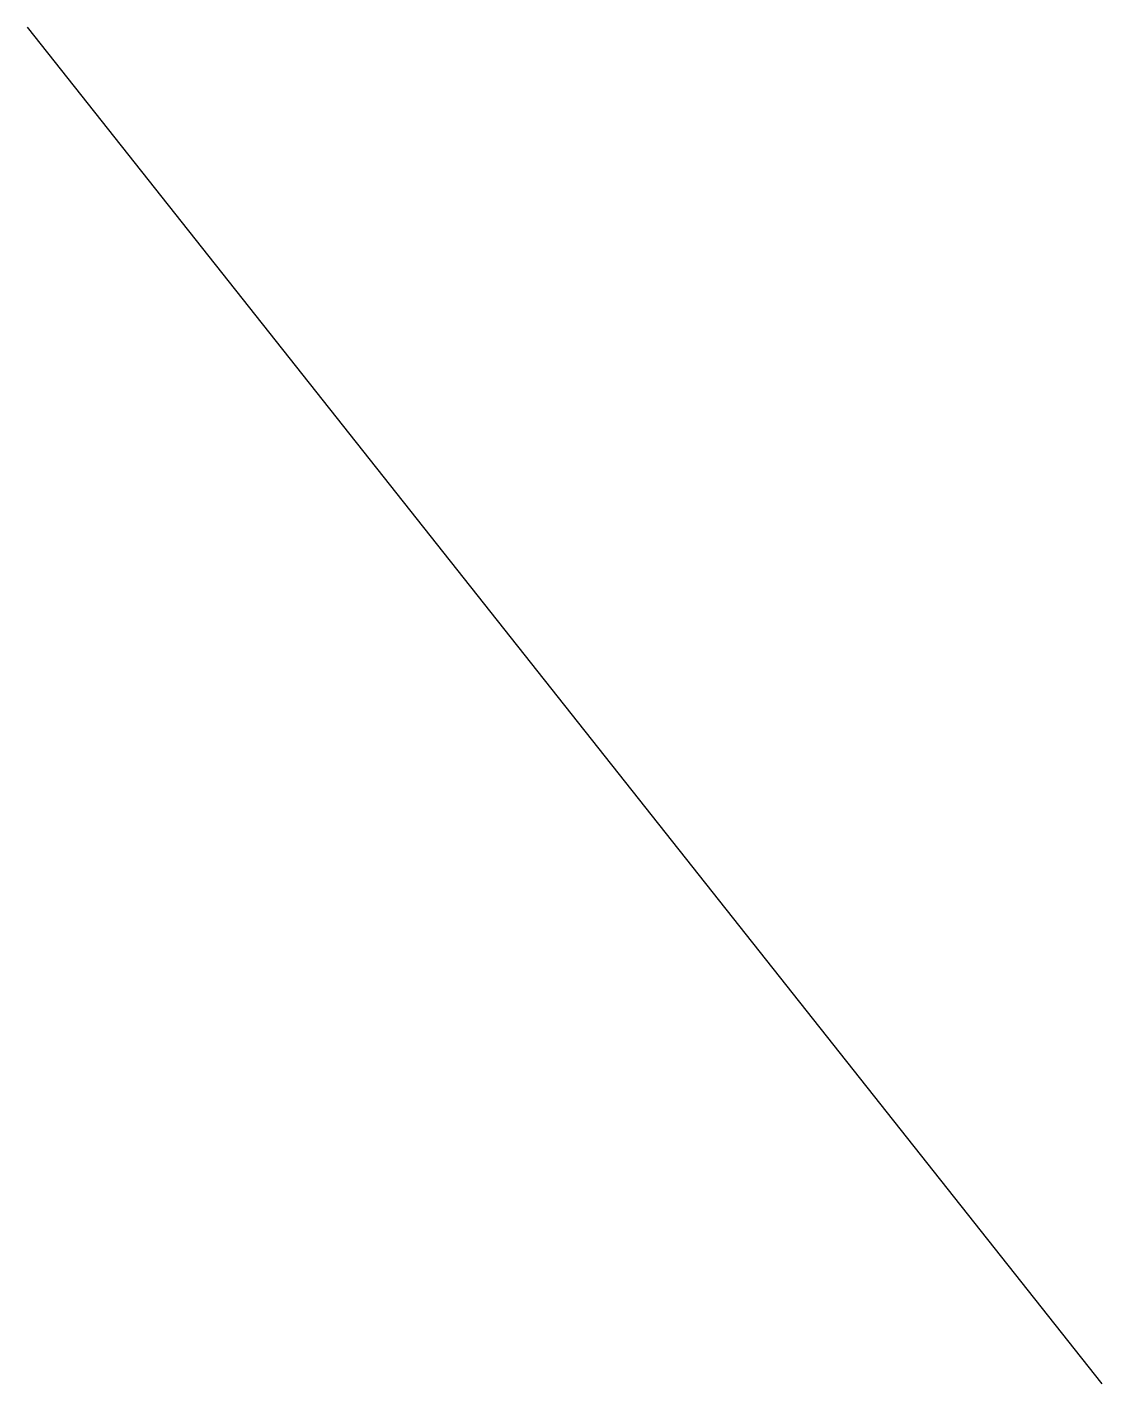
# Model space of a CAD drawing. Extents: x 2060 to 2407, y 1149 to 1586.
import ezdxf

# ---------------------------------------------------------------- set-up
doc = ezdxf.new("R2010")
doc.units = 0
doc.layers.get('0').update_dxf_attribs({"linetype": 'CONTINUOUS'})

msp = doc.modelspace()

# ---------------------------------------------------------------- linework, layer by layer
msp.add_line((2059.92, 1586.43), (2406.5, 1149.2))

doc.saveas('drawing.dxf')
